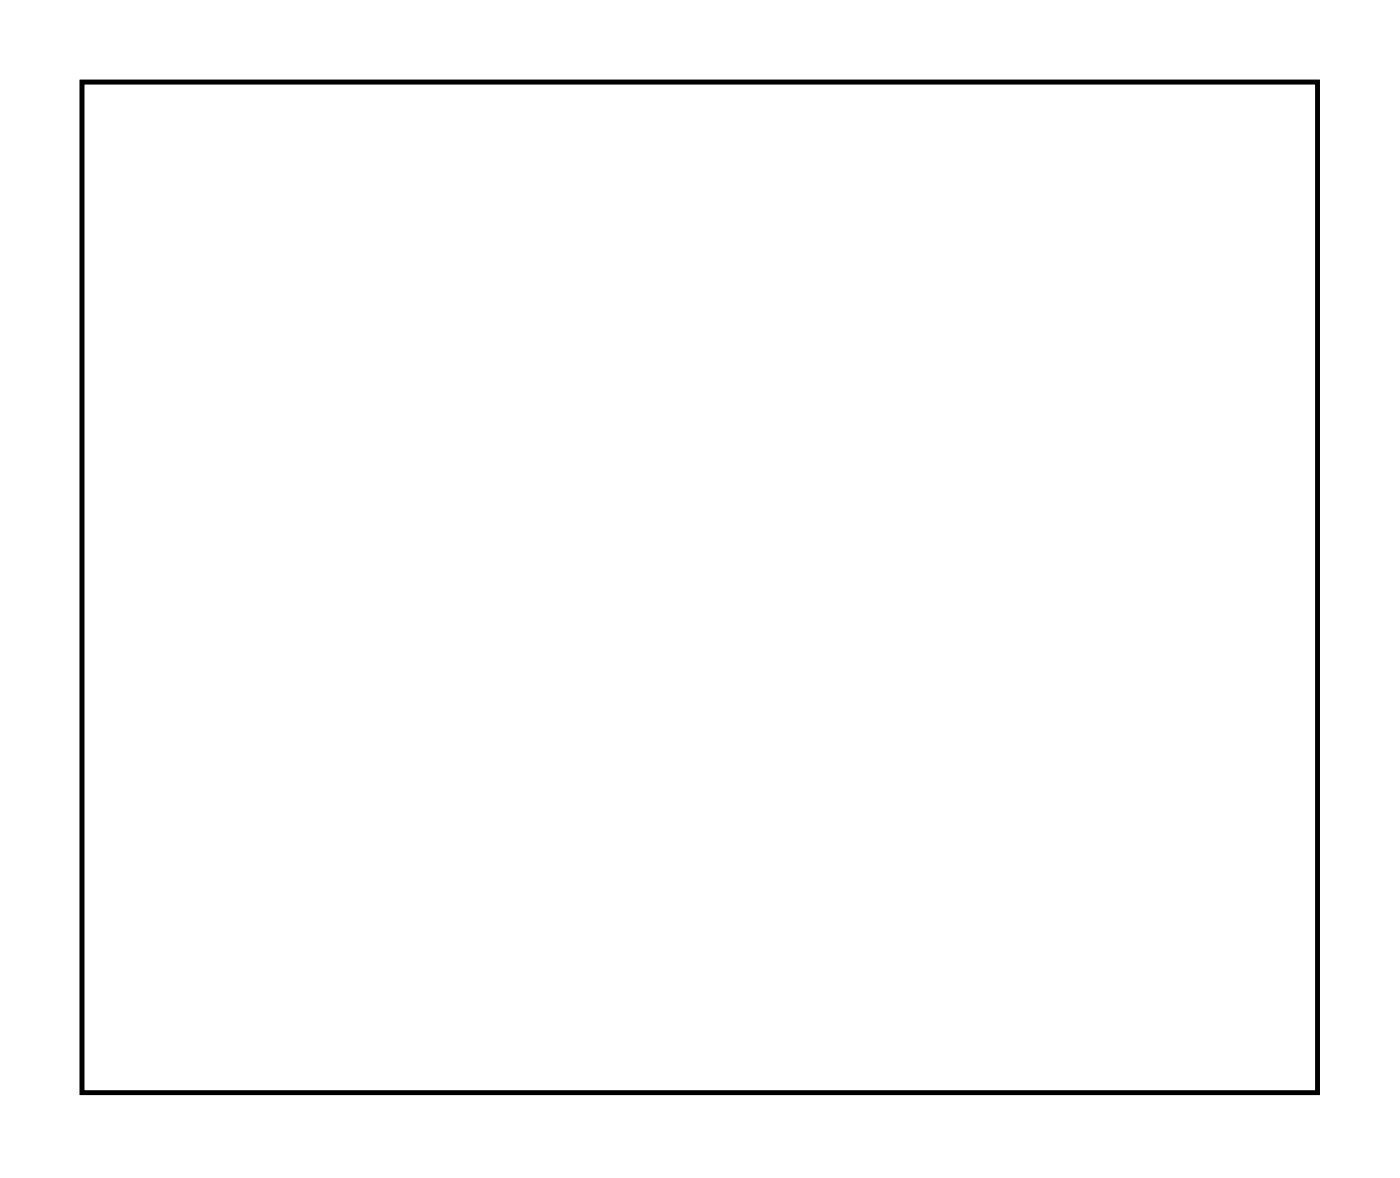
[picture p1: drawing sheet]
<svg xmlns="http://www.w3.org/2000/svg" width="62mm" height="52mm" viewBox="0 0 62 52" stroke-linecap="round" stroke-linejoin="round" font-family="sans-serif">
<path d="M3.6 3.6h54.8v44.8h-54.8z" fill="none" stroke="#000" stroke-width=".2"/>
<path d="M3.6 3.6h54.8v44.8h-54.8zM3.6 3.6v44.8h54.8v-44.8z" fill="#000"/>
<circle cx="30.9" cy="6.2" r=".74" fill="#fff"/>
<circle cx="30.9" cy="6.2" r=".74" fill="none" stroke="#fff" stroke-width=".76" stroke-linecap="butt"/>
<circle cx="30.9" cy="8.7" r=".74" fill="#fff"/>
<circle cx="30.9" cy="8.7" r=".74" fill="none" stroke="#fff" stroke-width=".76" stroke-linecap="butt"/>
<circle cx="30.9" cy="11.2" r=".74" fill="#fff"/>
<circle cx="30.9" cy="11.2" r=".74" fill="none" stroke="#fff" stroke-width=".76" stroke-linecap="butt"/>
<circle cx="30.9" cy="13.8" r=".74" fill="#fff"/>
<circle cx="30.9" cy="13.8" r=".74" fill="none" stroke="#fff" stroke-width=".76" stroke-linecap="butt"/>
<circle cx="30.9" cy="16.3" r=".74" fill="#fff"/>
<circle cx="30.9" cy="16.3" r=".74" fill="none" stroke="#fff" stroke-width=".76" stroke-linecap="butt"/>
<circle cx="30.9" cy="18.9" r=".74" fill="#fff"/>
<circle cx="30.9" cy="18.9" r=".74" fill="none" stroke="#fff" stroke-width=".76" stroke-linecap="butt"/>
<circle cx="30.9" cy="21.4" r=".74" fill="#fff"/>
<circle cx="30.9" cy="21.4" r=".74" fill="none" stroke="#fff" stroke-width=".76" stroke-linecap="butt"/>
<circle cx="30.9" cy="23.9" r=".74" fill="#fff"/>
<circle cx="30.9" cy="23.9" r=".74" fill="none" stroke="#fff" stroke-width=".76" stroke-linecap="butt"/>
<circle cx="46.2" cy="23.9" r=".74" fill="#fff"/>
<circle cx="46.2" cy="23.9" r=".74" fill="none" stroke="#fff" stroke-width=".76" stroke-linecap="butt"/>
<circle cx="46.2" cy="21.4" r=".74" fill="#fff"/>
<circle cx="46.2" cy="21.4" r=".74" fill="none" stroke="#fff" stroke-width=".76" stroke-linecap="butt"/>
<circle cx="46.2" cy="18.9" r=".74" fill="#fff"/>
<circle cx="46.2" cy="18.9" r=".74" fill="none" stroke="#fff" stroke-width=".76" stroke-linecap="butt"/>
<circle cx="46.2" cy="16.3" r=".74" fill="#fff"/>
<circle cx="46.2" cy="16.3" r=".74" fill="none" stroke="#fff" stroke-width=".76" stroke-linecap="butt"/>
<circle cx="46.2" cy="13.8" r=".74" fill="#fff"/>
<circle cx="46.2" cy="13.8" r=".74" fill="none" stroke="#fff" stroke-width=".76" stroke-linecap="butt"/>
<circle cx="46.2" cy="11.2" r=".74" fill="#fff"/>
<circle cx="46.2" cy="11.2" r=".74" fill="none" stroke="#fff" stroke-width=".76" stroke-linecap="butt"/>
<circle cx="46.2" cy="8.7" r=".74" fill="#fff"/>
<circle cx="46.2" cy="8.7" r=".74" fill="none" stroke="#fff" stroke-width=".76" stroke-linecap="butt"/>
<circle cx="46.2" cy="6.2" r=".74" fill="#fff"/>
<circle cx="46.2" cy="6.2" r=".74" fill="none" stroke="#fff" stroke-width=".76" stroke-linecap="butt"/>
<circle cx="23.3" cy="39.2" r=".62" fill="#fff"/>
<circle cx="23.3" cy="39.2" r=".62" fill="none" stroke="#fff" stroke-width=".69" stroke-linecap="butt"/>
<circle cx="20.8" cy="39.2" r=".62" fill="#fff"/>
<circle cx="20.8" cy="39.2" r=".62" fill="none" stroke="#fff" stroke-width=".69" stroke-linecap="butt"/>
<circle cx="18.2" cy="39.2" r=".62" fill="#fff"/>
<circle cx="18.2" cy="39.2" r=".62" fill="none" stroke="#fff" stroke-width=".69" stroke-linecap="butt"/>
<circle cx="15.7" cy="39.2" r=".62" fill="#fff"/>
<circle cx="15.7" cy="39.2" r=".62" fill="none" stroke="#fff" stroke-width=".69" stroke-linecap="butt"/>
<circle cx="13.1" cy="39.2" r=".62" fill="#fff"/>
<circle cx="13.1" cy="39.2" r=".62" fill="none" stroke="#fff" stroke-width=".69" stroke-linecap="butt"/>
<circle cx="10.6" cy="39.2" r=".62" fill="#fff"/>
<circle cx="10.6" cy="39.2" r=".62" fill="none" stroke="#fff" stroke-width=".69" stroke-linecap="butt"/>
<circle cx="51.6" cy="34.1" r=".74" fill="#fff"/>
<circle cx="51.6" cy="34.1" r=".74" fill="none" stroke="#fff" stroke-width=".76" stroke-linecap="butt"/>
<circle cx="49" cy="34.1" r=".74" fill="#fff"/>
<circle cx="49" cy="34.1" r=".74" fill="none" stroke="#fff" stroke-width=".76" stroke-linecap="butt"/>
<circle cx="53.8" cy="29" r=".74" fill="#fff"/>
<circle cx="53.8" cy="29" r=".74" fill="none" stroke="#fff" stroke-width=".76" stroke-linecap="butt"/>
<circle cx="51.2" cy="29" r=".74" fill="#fff"/>
<circle cx="51.2" cy="29" r=".74" fill="none" stroke="#fff" stroke-width=".76" stroke-linecap="butt"/>
<circle cx="43.6" cy="39.2" r=".74" fill="#fff"/>
<circle cx="43.6" cy="39.2" r=".74" fill="none" stroke="#fff" stroke-width=".76" stroke-linecap="butt"/>
<circle cx="41.1" cy="39.2" r=".74" fill="#fff"/>
<circle cx="41.1" cy="39.2" r=".74" fill="none" stroke="#fff" stroke-width=".76" stroke-linecap="butt"/>
<circle cx="38.5" cy="39.2" r=".74" fill="#fff"/>
<circle cx="38.5" cy="39.2" r=".74" fill="none" stroke="#fff" stroke-width=".76" stroke-linecap="butt"/>
<circle cx="36" cy="39.2" r=".74" fill="#fff"/>
<circle cx="36" cy="39.2" r=".74" fill="none" stroke="#fff" stroke-width=".76" stroke-linecap="butt"/>
<circle cx="33.5" cy="39.2" r=".74" fill="#fff"/>
<circle cx="33.5" cy="39.2" r=".74" fill="none" stroke="#fff" stroke-width=".76" stroke-linecap="butt"/>
<circle cx="41" cy="36.1" r=".7" fill="#fff"/>
<circle cx="41" cy="36.1" r=".7" fill="none" stroke="#fff" stroke-width=".76" stroke-linecap="butt"/>
<circle cx="43.5" cy="45.3" r=".7" fill="#fff"/>
<circle cx="43.5" cy="45.3" r=".7" fill="none" stroke="#fff" stroke-width=".76" stroke-linecap="butt"/>
<circle cx="8.1" cy="6.2" r="1.1" fill="#fff"/>
<circle cx="8.1" cy="6.2" r="1.1" fill="none" stroke="#fff" stroke-width=".25"/>
<circle cx="5.5" cy="46.8" r="1.1" fill="#fff"/>
<circle cx="5.5" cy="46.8" r="1.1" fill="none" stroke="#fff" stroke-width=".25"/>
<circle cx="56.3" cy="46.8" r="1.1" fill="#fff"/>
<circle cx="56.3" cy="46.8" r="1.1" fill="none" stroke="#fff" stroke-width=".25"/>
<circle cx="51.2" cy="11.2" r="1.1" fill="#fff"/>
<circle cx="51.2" cy="11.2" r="1.1" fill="none" stroke="#fff" stroke-width=".25"/>
</svg>
